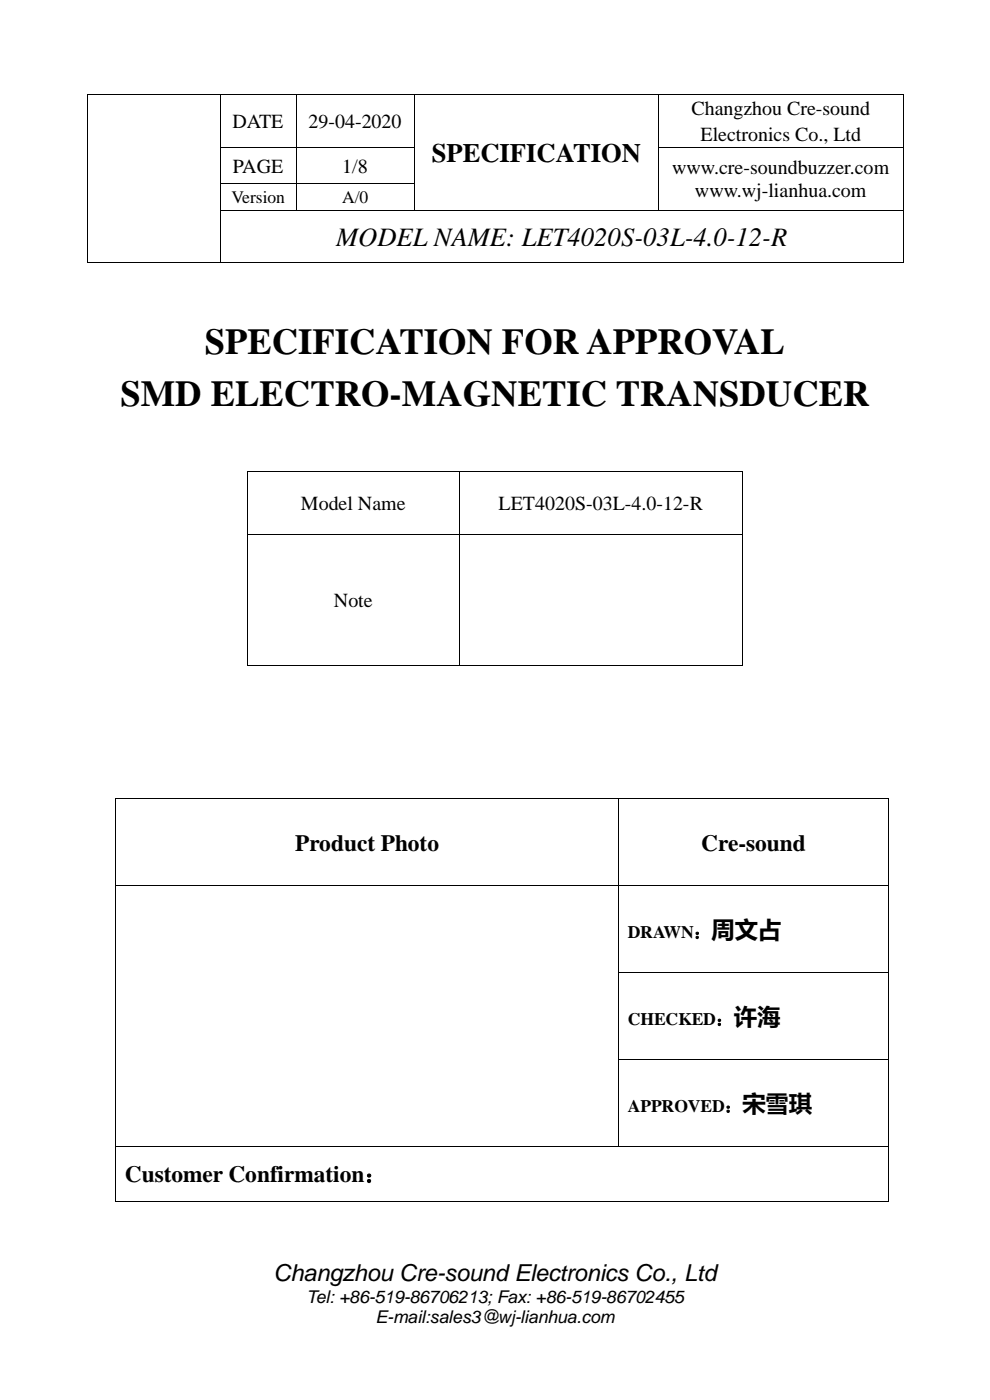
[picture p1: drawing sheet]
<svg xmlns="http://www.w3.org/2000/svg" width="210mm" height="297mm" viewBox="0 0 210 297" stroke-linecap="round" stroke-linejoin="round" font-family="sans-serif">
<defs><g id="words">
<g font-size="7.7">
<text x="43.5" y="75.1">SPECIFICATION FOR APPROVAL</text>
<text x="25.5" y="86.2">SMD ELECTRO-MAGNETIC TRANSDUCER</text>
</g>
<g font-size="5.6">
<text x="91.6" y="34.4">SPECIFICATION</text>
<text x="71.3" y="52.2">MODEL NAME: LET4020S-03L-4.0-12-R</text>
</g>
<g font-size="5">
<text x="62.6" y="180.4">Product Photo</text>
<text x="148.7" y="180.4">Cre-sound</text>
<text x="150.9" y="199.1">周文占</text>
<text x="155.6" y="217.5">许海</text>
<text x="157.5" y="236">宋雪琪</text>
<text x="26.5" y="250.8">Customer Confirmation：</text>
<text x="58" y="271.8">Changzhou Cre-sound Electronics Co., Ltd</text>
</g>
<g font-size="4.2">
<text x="49.3" y="27.2">DATE</text>
<text x="65.5" y="27.2">29-04-2020</text>
<text x="146.7" y="24.5">Changzhou Cre-sound</text>
<text x="148.6" y="30">Electronics Co., Ltd</text>
<text x="49.4" y="36.6">PAGE</text>
<text x="72.6" y="36.6">1/8</text>
<text x="142.6" y="37">www.cre-soundbuzzer.com</text>
<text x="147.4" y="41.9">www.wj-lianhua.com</text>
<text x="63.8" y="108.2">Model Name</text>
<text x="105.8" y="108.2">LET4020S-03L-4.0-12-R</text>
<text x="70.8" y="128.8">Note</text>
</g>
<g font-size="3.7">
<text x="49.1" y="43.1">Version</text>
<text x="72.6" y="43.1">A/0</text>
<text x="133.2" y="199.1">DRAWN：</text>
<text x="133.2" y="217.5">CHECKED：</text>
<text x="133.2" y="236">APPROVED：</text>
<text x="65" y="276.3">Tel: +86-519-86706213; Fax: +86-519-86702455</text>
<text x="79.6" y="280.6">E-mail:sales3@wj-lianhua.com</text>
</g>
</g></defs>
<g fill="#000">
<path d="M18.4 20h.1v.2h-.1z" fill-rule="evenodd"/>
<path d="M18.4 20h.1v.2h-.1z" fill-rule="evenodd"/>
<path d="M18.4 31.2h.1v.2h-.1z" fill-rule="evenodd"/>
<path d="M18.4 38.8h.1v.2h-.1z" fill-rule="evenodd"/>
<path d="M46.6 20h.2v.2h-.2z" fill-rule="evenodd"/>
<path d="M46.6 31.2h.2v.2h-.2z" fill-rule="evenodd"/>
<path d="M46.6 38.8h.2v.2h-.2z" fill-rule="evenodd"/>
<path d="M62.7 20h.2v.2h-.2z" fill-rule="evenodd"/>
<path d="M62.7 31.2h.2v.2h-.2z" fill-rule="evenodd"/>
<path d="M62.7 38.8h.2v.2h-.2z" fill-rule="evenodd"/>
<path d="M87.8 20h.1v.2h-.1z" fill-rule="evenodd"/>
<path d="M87.8 31.2h.1v.2h-.1z" fill-rule="evenodd"/>
<path d="M87.8 38.8h.1v.2h-.1z" fill-rule="evenodd"/>
<path d="M139.6 20h.2v.2h-.2z" fill-rule="evenodd"/>
<path d="M139.6 31.2h.2v.2h-.2z" fill-rule="evenodd"/>
<path d="M139.6 38.8h.2v.2h-.2z" fill-rule="evenodd"/>
<path d="M191.5 20h.2v.2h-.2z" fill-rule="evenodd"/>
<path d="M191.5 20h.2v.2h-.2z" fill-rule="evenodd"/>
<path d="M191.5 31.2h.2v.2h-.2z" fill-rule="evenodd"/>
<path d="M191.5 38.8h.2v.2h-.2z" fill-rule="evenodd"/>
<path d="M18.4 44.5h.1v.2h-.1z" fill-rule="evenodd"/>
<path d="M18.4 55.7h.1v.1h-.1z" fill-rule="evenodd"/>
<path d="M18.4 55.7h.1v.1h-.1z" fill-rule="evenodd"/>
<path d="M46.6 44.5h.2v.2h-.2z" fill-rule="evenodd"/>
<path d="M46.6 55.7h.2v.1h-.2z" fill-rule="evenodd"/>
<path d="M62.7 44.5h.2v.2h-.2z" fill-rule="evenodd"/>
<path d="M87.8 44.5h.1v.2h-.1z" fill-rule="evenodd"/>
<path d="M139.6 44.5h.2v.2h-.2z" fill-rule="evenodd"/>
<path d="M191.5 44.5h.2v.2h-.2z" fill-rule="evenodd"/>
<path d="M191.5 55.7h.2v.1h-.2z" fill-rule="evenodd"/>
<path d="M191.5 55.7h.2v.1h-.2z" fill-rule="evenodd"/>
<path d="M52.4 99.9h.2v.2h-.2z" fill-rule="evenodd"/>
<path d="M52.4 99.9h.2v.2h-.2z" fill-rule="evenodd"/>
<path d="M52.4 113.3h.2v.2h-.2z" fill-rule="evenodd"/>
<path d="M97.3 99.9h.2v.2h-.2z" fill-rule="evenodd"/>
<path d="M97.3 113.3h.2v.2h-.2z" fill-rule="evenodd"/>
<path d="M157.5 99.9h.1v.2h-.1z" fill-rule="evenodd"/>
<path d="M157.5 99.9h.1v.2h-.1z" fill-rule="evenodd"/>
<path d="M157.5 113.3h.1v.2h-.1z" fill-rule="evenodd"/>
<path d="M52.4 141h.2v.2h-.2z" fill-rule="evenodd"/>
<path d="M52.4 141h.2v.2h-.2z" fill-rule="evenodd"/>
<path d="M97.3 141h.2v.2h-.2z" fill-rule="evenodd"/>
<path d="M157.5 141h.1v.2h-.1z" fill-rule="evenodd"/>
<path d="M157.5 141h.1v.2h-.1z" fill-rule="evenodd"/>
<path d="M24.5 169.4h.1v.1h-.1z" fill-rule="evenodd"/>
<path d="M24.5 169.4h.1v.1h-.1z" fill-rule="evenodd"/>
<path d="M131.2 169.4h.1v.1h-.1z" fill-rule="evenodd"/>
<path d="M188.3 169.4h.2v.1h-.2z" fill-rule="evenodd"/>
<path d="M188.3 169.4h.2v.1h-.2z" fill-rule="evenodd"/>
<path d="M24.5 187.8h.1v.1h-.1z" fill-rule="evenodd"/>
<path d="M131.2 187.8h.1v.1h-.1z" fill-rule="evenodd"/>
<path d="M188.3 187.8h.2v.1h-.2z" fill-rule="evenodd"/>
<path d="M24.5 206.2h.1v.2h-.1z" fill-rule="evenodd"/>
<path d="M131.2 206.2h.1v.2h-.1z" fill-rule="evenodd"/>
<path d="M188.3 206.2h.2v.2h-.2z" fill-rule="evenodd"/>
<path d="M24.5 224.6h.1v.2h-.1z" fill-rule="evenodd"/>
<path d="M131.2 224.6h.1v.2h-.1z" fill-rule="evenodd"/>
<path d="M188.3 224.6h.2v.2h-.2z" fill-rule="evenodd"/>
<path d="M24.5 243.1h.1v.2h-.1z" fill-rule="evenodd"/>
<path d="M24.5 254.8h.1v.2h-.1z" fill-rule="evenodd"/>
<path d="M24.5 254.8h.1v.2h-.1z" fill-rule="evenodd"/>
<path d="M131.2 243.1h.1v.2h-.1z" fill-rule="evenodd"/>
<path d="M188.3 243.1h.2v.2h-.2z" fill-rule="evenodd"/>
<path d="M188.3 254.8h.2v.2h-.2z" fill-rule="evenodd"/>
<path d="M188.3 254.8h.2v.2h-.2z" fill-rule="evenodd"/>
</g>
<g fill="none" stroke="#000" stroke-width=".21">
<path d="M18.5 20.2v11M18.5 31.4v7.4M18.5 39v5.5M18.5 20.1h28.1M46.7 20.2v11M46.7 31.4v7.4M46.7 39v5.5M46.8 20.1h15.9M46.8 31.3h15.9M46.8 38.9h15.9M62.8 20.2v11M62.8 31.4v7.4"/>
<path d="M62.8 39v5.5M62.9 20.1h24.9M62.9 31.3h24.9M62.9 38.9h24.9M87.9 20.2v11M87.9 31.4v7.4M87.9 39v5.5M87.9 20.1h51.7M139.7 20.2v11M139.7 31.4v7.4M139.7 39v5.5M139.8 20.1h51.7"/>
<path d="M139.8 31.3h51.7M191.6 20.2v11M191.6 31.4v7.4M191.6 39v5.5M18.5 44.7v11M18.5 55.8h28.1M46.7 44.7v11M46.8 44.6h15.9M46.8 55.8h144.7M62.9 44.6h24.9M87.9 44.6h51.7M139.8 44.6h51.7"/>
<path d="M191.6 44.7v11M52.6 100h44.7M97.5 100h60M52.5 100.1v13.2M52.5 113.5v27.5M52.6 113.4h44.7M97.4 100.1v13.2M97.4 113.5v27.5M97.5 113.4h60M157.5 100.1v13.2M157.5 113.5v27.5M52.6 141.1h44.7"/>
<path d="M97.5 141.1h60M24.6 169.5v18.3M24.6 169.4h106.6M131.3 169.5v18.3M131.3 169.4h57M188.4 169.5v18.3M24.6 187.9v18.3M24.6 187.9h106.6M131.3 187.9v18.3M131.3 187.9h57M188.4 187.9v18.3M24.6 206.4v18.2"/>
<path d="M131.3 206.4v18.2M131.3 206.3h57M188.4 206.4v18.2M24.6 224.8v18.3M131.3 224.8v18.3M131.3 224.7h57M188.4 224.8v18.3M24.6 243.3v11.5M24.6 243.2h106.6M24.6 254.9h163.7M131.3 243.2h57M188.4 243.3v11.5"/>
</g>
<use href="#words"/>
</svg>
